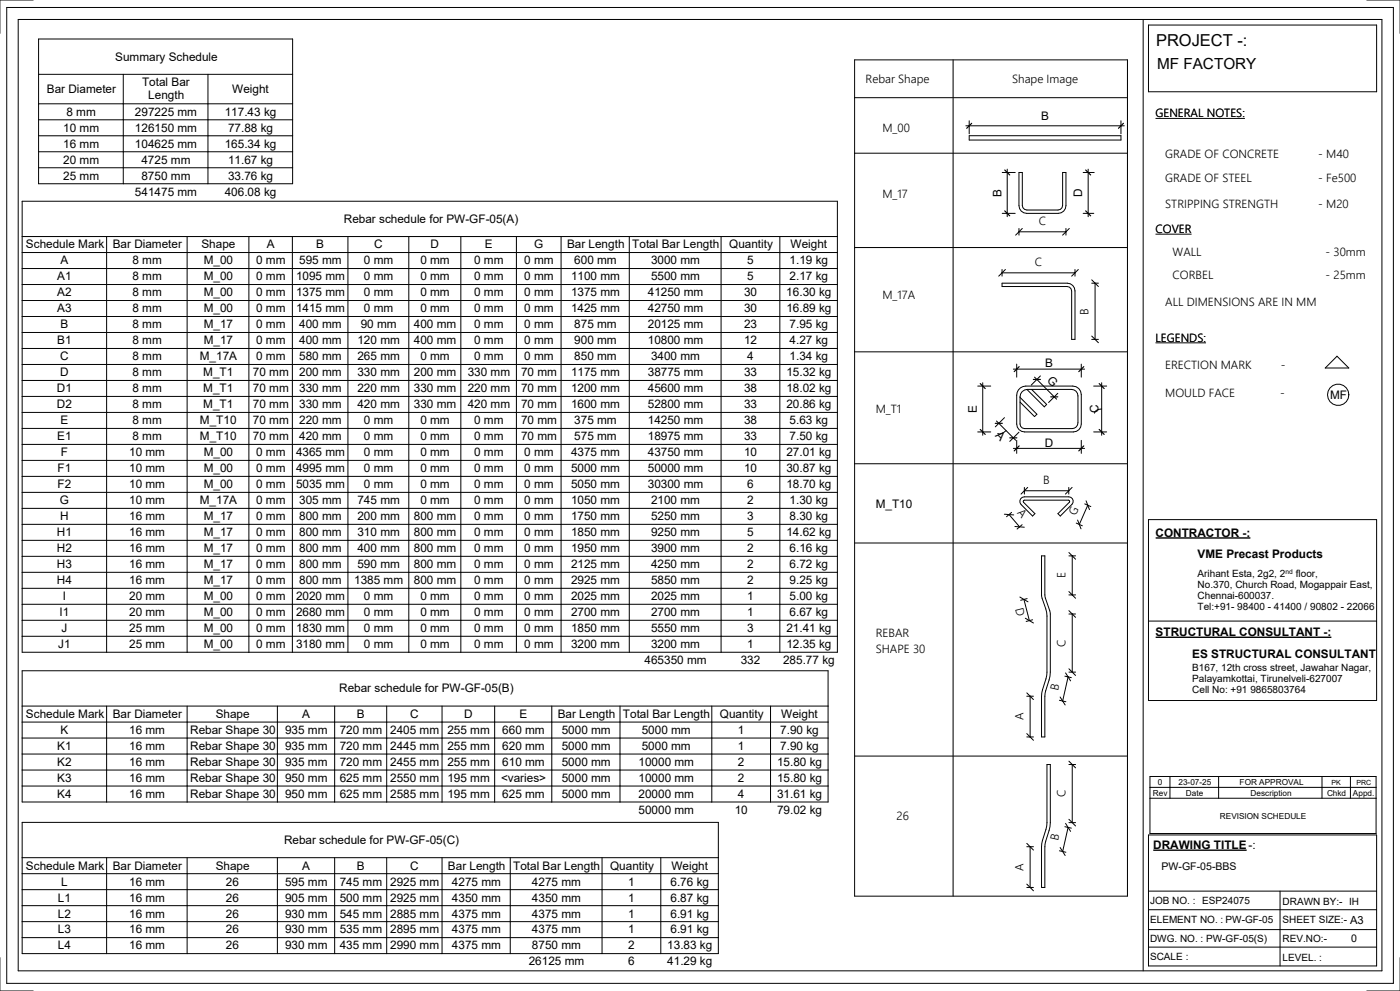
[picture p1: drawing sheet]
<svg xmlns="http://www.w3.org/2000/svg" width="420mm" height="297mm" viewBox="0 0 420 297" stroke-linecap="round" stroke-linejoin="round" font-family="sans-serif">
<defs><g id="words">
<text font-size="4.9" x="346.9" y="13.9">PROJECT -:</text>
<text font-size="4.6" x="347.2" y="20.7">MF FACTORY</text>
<g font-size="3.5">
<text x="34.6" y="18.1">Summary Schedule</text>
<text x="14.1" y="27.9">Bar Diameter</text>
<text x="42.6" y="25.8">Total Bar</text>
<text x="44.5" y="29.8">Length</text>
<text x="69.7" y="27.9">Weight</text>
<text x="259.7" y="25">Rebar Shape</text>
<text x="303.7" y="25">Shape Image</text>
<text x="19.9" y="34.7">8 mm</text>
<text x="40.5" y="34.7">297225 mm</text>
<text x="67.4" y="34.7">117.43 kg</text>
<text x="312.4" y="36">B</text>
<text x="346.7" y="35.2">GENERAL NOTES:</text>
<text x="19" y="39.5">10 mm</text>
<text x="40.5" y="39.5">126150 mm</text>
<text x="68.4" y="39.5">77.88 kg</text>
<text x="264.8" y="39.6">M_00</text>
<text x="19" y="44.3">16 mm</text>
<text x="40.5" y="44.3">104625 mm</text>
<text x="67.4" y="44.3">165.34 kg</text>
<text x="349.6" y="47.3">GRADE OF CONCRETE</text>
<text x="395.5" y="47.3">- M40</text>
<text x="19" y="49.1">20 mm</text>
<text x="19" y="53.8">25 mm</text>
<text x="42.4" y="49.1">4725 mm</text>
<text x="42.4" y="53.8">8750 mm</text>
<text x="68.4" y="49.1">11.67 kg</text>
<text x="68.4" y="53.8">33.76 kg</text>
<text x="40.5" y="58.6">541475 mm</text>
<text x="67.4" y="58.6">406.08 kg</text>
<text x="264.8" y="59.4">M_17</text>
<text x="300.5" y="59" transform="rotate(-90 300.5 59)">B</text>
<text x="324.8" y="59.1" transform="rotate(-90 324.8 59.1)">D</text>
<text x="349.6" y="54.6">GRADE OF STEEL</text>
<text x="395.5" y="54.6">- Fe500</text>
<text x="349.6" y="62.3">STRIPPING STRENGTH</text>
<text x="395.5" y="62.3">- M20</text>
<text x="103.2" y="66.8">Rebar schedule for PW-GF-05(A)</text>
<text x="311.7" y="67.5">C</text>
<text x="346.7" y="69.9">COVER</text>
<text x="7.8" y="74.5">Schedule Mark</text>
<text x="33.8" y="74.5">Bar Diameter</text>
<text x="60.4" y="74.5">Shape</text>
<text x="80" y="74.5">A</text>
<text x="94.9" y="74.5">B</text>
<text x="112.3" y="74.5">C</text>
<text x="129.2" y="74.5">D</text>
<text x="145.5" y="74.5">E</text>
<text x="160.3" y="74.5">G</text>
<text x="170.1" y="74.5">Bar Length</text>
<text x="189.7" y="74.5">Total Bar Length</text>
<text x="218.8" y="74.5">Quantity</text>
<text x="237.2" y="74.5">Weight</text>
<text x="351.8" y="76.8">WALL</text>
<text x="397.8" y="76.8">- 30mm</text>
<text x="18.2" y="79.3">A</text>
<text x="39.7" y="79.3">8 mm</text>
<text x="61.1" y="79.3">M_00</text>
<text x="76.9" y="79.3">0 mm</text>
<text x="89.8" y="79.3">595 mm</text>
<text x="109.2" y="79.3">0 mm</text>
<text x="126.1" y="79.3">0 mm</text>
<text x="142.3" y="79.3">0 mm</text>
<text x="157.3" y="79.3">0 mm</text>
<text x="172.3" y="79.3">600 mm</text>
<text x="195.3" y="79.3">3000 mm</text>
<text x="224.2" y="79.3">5</text>
<text x="236.9" y="79.3">1.19 kg</text>
<text x="310.5" y="79.8">C</text>
<text x="351.8" y="83.5">CORBEL</text>
<text x="397.8" y="83.5">- 25mm</text>
<text x="17.2" y="88.8">A2</text>
<text x="17.2" y="84.1">A1</text>
<text x="39.7" y="88.8">8 mm</text>
<text x="39.7" y="84.1">8 mm</text>
<text x="61.1" y="88.8">M_00</text>
<text x="61.1" y="84.1">M_00</text>
<text x="76.9" y="88.8">0 mm</text>
<text x="76.9" y="84.1">0 mm</text>
<text x="88.8" y="88.8">1375 mm</text>
<text x="88.8" y="84.1">1095 mm</text>
<text x="109.2" y="88.8">0 mm</text>
<text x="109.2" y="84.1">0 mm</text>
<text x="126.1" y="88.8">0 mm</text>
<text x="126.1" y="84.1">0 mm</text>
<text x="142.3" y="88.8">0 mm</text>
<text x="142.3" y="84.1">0 mm</text>
<text x="157.3" y="88.8">0 mm</text>
<text x="157.3" y="84.1">0 mm</text>
<text x="171.3" y="88.8">1375 mm</text>
<text x="171.3" y="84.1">1100 mm</text>
<text x="194.4" y="88.8">41250 mm</text>
<text x="195.3" y="84.1">5500 mm</text>
<text x="223.2" y="88.8">30</text>
<text x="224.2" y="84.1">5</text>
<text x="235.9" y="88.8">16.30 kg</text>
<text x="236.9" y="84.1">2.17 kg</text>
<text x="264.8" y="89.7">M_17A</text>
<text x="17.2" y="93.6">A3</text>
<text x="39.7" y="93.6">8 mm</text>
<text x="61.1" y="93.6">M_00</text>
<text x="76.9" y="93.6">0 mm</text>
<text x="88.8" y="93.6">1415 mm</text>
<text x="109.2" y="93.6">0 mm</text>
<text x="126.1" y="93.6">0 mm</text>
<text x="142.3" y="93.6">0 mm</text>
<text x="157.3" y="93.6">0 mm</text>
<text x="171.3" y="93.6">1425 mm</text>
<text x="194.4" y="93.6">42750 mm</text>
<text x="223.2" y="93.6">30</text>
<text x="235.9" y="93.6">16.89 kg</text>
<text x="326.6" y="94.3" transform="rotate(-90 326.6 94.3)">B</text>
<text x="349.6" y="91.6">ALL DIMENSIONS ARE IN MM</text>
<text x="18.2" y="98.4">B</text>
<text x="39.7" y="98.4">8 mm</text>
<text x="61.1" y="98.4">M_17</text>
<text x="76.9" y="98.4">0 mm</text>
<text x="89.8" y="98.4">400 mm</text>
<text x="108.2" y="98.4">90 mm</text>
<text x="124.2" y="98.4">400 mm</text>
<text x="142.3" y="98.4">0 mm</text>
<text x="157.3" y="98.4">0 mm</text>
<text x="172.3" y="98.4">875 mm</text>
<text x="194.4" y="98.4">20125 mm</text>
<text x="223.2" y="98.4">23</text>
<text x="236.9" y="98.4">7.95 kg</text>
<text x="17.2" y="103.2">B1</text>
<text x="39.7" y="103.2">8 mm</text>
<text x="61.1" y="103.2">M_17</text>
<text x="76.9" y="103.2">0 mm</text>
<text x="89.8" y="103.2">400 mm</text>
<text x="107.3" y="103.2">120 mm</text>
<text x="124.2" y="103.2">400 mm</text>
<text x="142.3" y="103.2">0 mm</text>
<text x="157.3" y="103.2">0 mm</text>
<text x="172.3" y="103.2">900 mm</text>
<text x="194.4" y="103.2">10800 mm</text>
<text x="223.2" y="103.2">12</text>
<text x="236.9" y="103.2">4.27 kg</text>
<text x="346.7" y="102.5">LEGENDS:</text>
<text x="18.1" y="108">C</text>
<text x="18.1" y="112.8">D</text>
<text x="39.7" y="108">8 mm</text>
<text x="39.7" y="112.8">8 mm</text>
<text x="60" y="108">M_17A</text>
<text x="61" y="112.8">M_T1</text>
<text x="75.9" y="112.8">70 mm</text>
<text x="76.9" y="108">0 mm</text>
<text x="89.8" y="108">580 mm</text>
<text x="89.8" y="112.8">200 mm</text>
<text x="107.3" y="112.8">330 mm</text>
<text x="107.3" y="108">265 mm</text>
<text x="124.2" y="112.8">200 mm</text>
<text x="126.1" y="108">0 mm</text>
<text x="140.3" y="112.8">330 mm</text>
<text x="142.3" y="108">0 mm</text>
<text x="156.3" y="112.8">70 mm</text>
<text x="157.3" y="108">0 mm</text>
<text x="171.3" y="112.8">1175 mm</text>
<text x="172.3" y="108">850 mm</text>
<text x="194.4" y="112.8">38775 mm</text>
<text x="195.3" y="108">3400 mm</text>
<text x="223.2" y="112.8">33</text>
<text x="224.2" y="108">4</text>
<text x="235.9" y="112.8">15.32 kg</text>
<text x="236.9" y="108">1.34 kg</text>
<text x="313.6" y="110">B</text>
<text x="349.6" y="110.8">ERECTION MARK</text>
<text x="384.3" y="110.8">-</text>
<text x="17.1" y="117.6">D1</text>
<text x="39.7" y="117.6">8 mm</text>
<text x="61" y="117.6">M_T1</text>
<text x="75.9" y="117.6">70 mm</text>
<text x="89.8" y="117.6">330 mm</text>
<text x="107.3" y="117.6">220 mm</text>
<text x="124.2" y="117.6">330 mm</text>
<text x="140.3" y="117.6">220 mm</text>
<text x="156.3" y="117.6">70 mm</text>
<text x="171.3" y="117.6">1200 mm</text>
<text x="194.4" y="117.6">45600 mm</text>
<text x="223.2" y="117.6">38</text>
<text x="235.9" y="117.6">18.02 kg</text>
<text x="314" y="114.2" transform="rotate(45 314 114.2)">G</text>
<text x="349.6" y="119.1">MOULD FACE</text>
<text x="384.2" y="119.1">-</text>
<text x="399.1" y="119.7">MF</text>
<text x="17.1" y="122.4">D2</text>
<text x="39.7" y="122.4">8 mm</text>
<text x="61" y="122.4">M_T1</text>
<text x="75.9" y="122.4">70 mm</text>
<text x="89.8" y="122.4">330 mm</text>
<text x="107.3" y="122.4">420 mm</text>
<text x="124.2" y="122.4">330 mm</text>
<text x="140.3" y="122.4">420 mm</text>
<text x="156.3" y="122.4">70 mm</text>
<text x="171.3" y="122.4">1600 mm</text>
<text x="194.4" y="122.4">52800 mm</text>
<text x="223.2" y="122.4">33</text>
<text x="235.9" y="122.4">20.86 kg</text>
<text x="262.8" y="123.8">M_T1</text>
<text x="293.1" y="123.8" transform="rotate(-90 293.1 123.8)">E</text>
<text x="329.6" y="123.9" transform="rotate(-90 329.6 123.9)">C</text>
<text x="17.2" y="132">E1</text>
<text x="18.2" y="127.2">E</text>
<text x="39.7" y="127.2">8 mm</text>
<text x="39.7" y="132">8 mm</text>
<text x="60" y="127.2">M_T10</text>
<text x="60" y="132">M_T10</text>
<text x="75.9" y="127.2">70 mm</text>
<text x="75.9" y="132">70 mm</text>
<text x="89.8" y="127.2">220 mm</text>
<text x="89.8" y="132">420 mm</text>
<text x="109.2" y="127.2">0 mm</text>
<text x="109.2" y="132">0 mm</text>
<text x="126.1" y="127.2">0 mm</text>
<text x="126.1" y="132">0 mm</text>
<text x="142.3" y="127.2">0 mm</text>
<text x="142.3" y="132">0 mm</text>
<text x="156.3" y="127.2">70 mm</text>
<text x="156.3" y="132">70 mm</text>
<text x="172.3" y="127.2">375 mm</text>
<text x="172.3" y="132">575 mm</text>
<text x="194.4" y="127.2">14250 mm</text>
<text x="194.4" y="132">18975 mm</text>
<text x="223.2" y="127.2">38</text>
<text x="223.2" y="132">33</text>
<text x="236.9" y="127.2">5.63 kg</text>
<text x="236.9" y="132">7.50 kg</text>
<text x="298.5" y="130.8" transform="rotate(45 298.5 130.8)">A</text>
<text x="18.3" y="136.8">F</text>
<text x="38.8" y="136.8">10 mm</text>
<text x="61.1" y="136.8">M_00</text>
<text x="76.9" y="136.8">0 mm</text>
<text x="88.8" y="136.8">4365 mm</text>
<text x="109.2" y="136.8">0 mm</text>
<text x="126.1" y="136.8">0 mm</text>
<text x="142.3" y="136.8">0 mm</text>
<text x="157.3" y="136.8">0 mm</text>
<text x="171.3" y="136.8">4375 mm</text>
<text x="194.4" y="136.8">43750 mm</text>
<text x="223.2" y="136.8">10</text>
<text x="235.9" y="136.8">27.01 kg</text>
<text x="313.5" y="133.9">D</text>
<text x="17.3" y="141.6">F1</text>
<text x="38.8" y="141.6">10 mm</text>
<text x="61.1" y="141.6">M_00</text>
<text x="76.9" y="141.6">0 mm</text>
<text x="88.8" y="141.6">4995 mm</text>
<text x="109.2" y="141.6">0 mm</text>
<text x="126.1" y="141.6">0 mm</text>
<text x="142.3" y="141.6">0 mm</text>
<text x="157.3" y="141.6">0 mm</text>
<text x="171.3" y="141.6">5000 mm</text>
<text x="194.4" y="141.6">50000 mm</text>
<text x="223.2" y="141.6">10</text>
<text x="235.9" y="141.6">30.87 kg</text>
<text x="17.3" y="146.4">F2</text>
<text x="38.8" y="146.4">10 mm</text>
<text x="61.1" y="146.4">M_00</text>
<text x="76.9" y="146.4">0 mm</text>
<text x="88.8" y="146.4">5035 mm</text>
<text x="109.2" y="146.4">0 mm</text>
<text x="126.1" y="146.4">0 mm</text>
<text x="142.3" y="146.4">0 mm</text>
<text x="157.3" y="146.4">0 mm</text>
<text x="171.3" y="146.4">5050 mm</text>
<text x="194.4" y="146.4">30300 mm</text>
<text x="224.2" y="146.4">6</text>
<text x="235.9" y="146.4">18.70 kg</text>
<text x="313" y="145.1">B</text>
<text x="18" y="151.2">G</text>
<text x="18.1" y="156">H</text>
<text x="38.8" y="151.2">10 mm</text>
<text x="38.8" y="156">16 mm</text>
<text x="60" y="151.2">M_17A</text>
<text x="61.1" y="156">M_17</text>
<text x="76.9" y="151.2">0 mm</text>
<text x="76.9" y="156">0 mm</text>
<text x="89.8" y="151.2">305 mm</text>
<text x="89.8" y="156">800 mm</text>
<text x="107.3" y="151.2">745 mm</text>
<text x="107.3" y="156">200 mm</text>
<text x="124.2" y="156">800 mm</text>
<text x="126.1" y="151.2">0 mm</text>
<text x="142.3" y="151.2">0 mm</text>
<text x="142.3" y="156">0 mm</text>
<text x="157.3" y="151.2">0 mm</text>
<text x="157.3" y="156">0 mm</text>
<text x="171.3" y="151.2">1050 mm</text>
<text x="171.3" y="156">1750 mm</text>
<text x="195.3" y="151.2">2100 mm</text>
<text x="195.3" y="156">5250 mm</text>
<text x="224.2" y="151.2">2</text>
<text x="224.2" y="156">3</text>
<text x="236.9" y="151.2">1.30 kg</text>
<text x="236.9" y="156">8.30 kg</text>
<text x="262.8" y="152.3">M_T10</text>
<text x="305.1" y="153.9" transform="rotate(49 305.1 153.9)">A</text>
<text x="322.8" y="154.7" transform="rotate(-66 322.8 154.7)">G</text>
<text x="17.1" y="160.7">H1</text>
<text x="38.8" y="160.7">16 mm</text>
<text x="61.1" y="160.7">M_17</text>
<text x="76.9" y="160.7">0 mm</text>
<text x="89.8" y="160.7">800 mm</text>
<text x="107.3" y="160.7">310 mm</text>
<text x="124.2" y="160.7">800 mm</text>
<text x="142.3" y="160.7">0 mm</text>
<text x="157.3" y="160.7">0 mm</text>
<text x="171.3" y="160.7">1850 mm</text>
<text x="195.3" y="160.7">9250 mm</text>
<text x="224.2" y="160.7">5</text>
<text x="235.9" y="160.7">14.62 kg</text>
<text x="346.8" y="160.9">CONTRACTOR -:</text>
<text x="17.1" y="165.5">H2</text>
<text x="38.8" y="165.5">16 mm</text>
<text x="61.1" y="165.5">M_17</text>
<text x="76.9" y="165.5">0 mm</text>
<text x="89.8" y="165.5">800 mm</text>
<text x="107.3" y="165.5">400 mm</text>
<text x="124.2" y="165.5">800 mm</text>
<text x="142.3" y="165.5">0 mm</text>
<text x="157.3" y="165.5">0 mm</text>
<text x="171.3" y="165.5">1950 mm</text>
<text x="195.3" y="165.5">3900 mm</text>
<text x="224.2" y="165.5">2</text>
<text x="236.9" y="165.5">6.16 kg</text>
<text x="359.3" y="167.3">VME Precast Products</text>
<text x="17.1" y="170.3">H3</text>
<text x="38.8" y="170.3">16 mm</text>
<text x="61.1" y="170.3">M_17</text>
<text x="76.9" y="170.3">0 mm</text>
<text x="89.8" y="170.3">800 mm</text>
<text x="107.3" y="170.3">590 mm</text>
<text x="124.2" y="170.3">800 mm</text>
<text x="142.3" y="170.3">0 mm</text>
<text x="157.3" y="170.3">0 mm</text>
<text x="171.3" y="170.3">2125 mm</text>
<text x="195.3" y="170.3">4250 mm</text>
<text x="224.2" y="170.3">2</text>
<text x="236.9" y="170.3">6.72 kg</text>
<text x="319.7" y="173.4" transform="rotate(-90 319.7 173.4)">E</text>
<text x="17.1" y="175.1">H4</text>
<text x="18.8" y="179.9">I</text>
<text x="38.8" y="175.1">16 mm</text>
<text x="38.8" y="179.9">20 mm</text>
<text x="61.1" y="175.1">M_17</text>
<text x="61.1" y="179.9">M_00</text>
<text x="76.9" y="175.1">0 mm</text>
<text x="76.9" y="179.9">0 mm</text>
<text x="88.8" y="179.9">2020 mm</text>
<text x="89.8" y="175.1">800 mm</text>
<text x="106.3" y="175.1">1385 mm</text>
<text x="109.2" y="179.9">0 mm</text>
<text x="124.2" y="175.1">800 mm</text>
<text x="126.1" y="179.9">0 mm</text>
<text x="142.3" y="175.1">0 mm</text>
<text x="142.3" y="179.9">0 mm</text>
<text x="157.3" y="175.1">0 mm</text>
<text x="157.3" y="179.9">0 mm</text>
<text x="171.3" y="175.1">2925 mm</text>
<text x="171.3" y="179.9">2025 mm</text>
<text x="195.3" y="175.1">5850 mm</text>
<text x="195.3" y="179.9">2025 mm</text>
<text x="224.2" y="175.1">2</text>
<text x="224.2" y="179.9">1</text>
<text x="236.9" y="175.1">9.25 kg</text>
<text x="236.9" y="179.9">5.00 kg</text>
<text x="17.9" y="184.7">I1</text>
<text x="38.8" y="184.7">20 mm</text>
<text x="61.1" y="184.7">M_00</text>
<text x="76.9" y="184.7">0 mm</text>
<text x="88.8" y="184.7">2680 mm</text>
<text x="109.2" y="184.7">0 mm</text>
<text x="126.1" y="184.7">0 mm</text>
<text x="142.3" y="184.7">0 mm</text>
<text x="157.3" y="184.7">0 mm</text>
<text x="171.3" y="184.7">2700 mm</text>
<text x="195.3" y="184.7">2700 mm</text>
<text x="224.2" y="184.7">1</text>
<text x="236.9" y="184.7">6.67 kg</text>
<text x="304.6" y="182.5" transform="rotate(76 304.6 182.5)">D</text>
<text x="18.5" y="189.5">J</text>
<text x="38.8" y="189.5">25 mm</text>
<text x="61.1" y="189.5">M_00</text>
<text x="76.9" y="189.5">0 mm</text>
<text x="88.8" y="189.5">1830 mm</text>
<text x="109.2" y="189.5">0 mm</text>
<text x="126.1" y="189.5">0 mm</text>
<text x="142.3" y="189.5">0 mm</text>
<text x="157.3" y="189.5">0 mm</text>
<text x="171.3" y="189.5">1850 mm</text>
<text x="195.3" y="189.5">5550 mm</text>
<text x="224.2" y="189.5">3</text>
<text x="235.9" y="189.5">21.41 kg</text>
<text x="262.8" y="191">REBAR</text>
<text x="346.8" y="190.7">STRUCTURAL CONSULTANT -:</text>
<text x="17.5" y="194.3">J1</text>
<text x="38.8" y="194.3">25 mm</text>
<text x="61.1" y="194.3">M_00</text>
<text x="76.9" y="194.3">0 mm</text>
<text x="88.8" y="194.3">3180 mm</text>
<text x="109.2" y="194.3">0 mm</text>
<text x="126.1" y="194.3">0 mm</text>
<text x="142.3" y="194.3">0 mm</text>
<text x="157.3" y="194.3">0 mm</text>
<text x="171.3" y="194.3">3200 mm</text>
<text x="195.3" y="194.3">3200 mm</text>
<text x="224.2" y="194.3">1</text>
<text x="235.9" y="194.3">12.35 kg</text>
<text x="262.8" y="195.7">SHAPE 30</text>
<text x="319.7" y="193.9" transform="rotate(-90 319.7 193.9)">C</text>
<text x="357.7" y="197.1">ES STRUCTURAL CONSULTANT</text>
<text x="193.4" y="199.1">465350 mm</text>
<text x="222.3" y="199.1">332</text>
<text x="235" y="199.1">285.77 kg</text>
<text x="101.8" y="207.5">Rebar schedule for PW-GF-05(B)</text>
<text x="317.5" y="207.1" transform="rotate(-77 317.5 207.1)">B</text>
<text x="7.8" y="215.2">Schedule Mark</text>
<text x="33.8" y="215.2">Bar Diameter</text>
<text x="64.7" y="215.2">Shape</text>
<text x="90.7" y="215.2">A</text>
<text x="107.1" y="215.2">B</text>
<text x="123.1" y="215.2">C</text>
<text x="139.3" y="215.2">D</text>
<text x="155.8" y="215.2">E</text>
<text x="167.3" y="215.2">Bar Length</text>
<text x="186.9" y="215.2">Total Bar Length</text>
<text x="216" y="215.2">Quantity</text>
<text x="234.4" y="215.2">Weight</text>
<text x="307.1" y="216" transform="rotate(-90 307.1 216)">A</text>
<text x="18.2" y="220">K</text>
<text x="38.8" y="220">16 mm</text>
<text x="57.1" y="220">Rebar Shape 30</text>
<text x="85.5" y="220">935 mm</text>
<text x="101.9" y="220">720 mm</text>
<text x="117.1" y="220">2405 mm</text>
<text x="134.3" y="220">255 mm</text>
<text x="150.7" y="220">660 mm</text>
<text x="168.6" y="220">5000 mm</text>
<text x="192.6" y="220">5000 mm</text>
<text x="221.4" y="220">1</text>
<text x="234.1" y="220">7.90 kg</text>
<text x="17.2" y="224.8">K1</text>
<text x="38.8" y="224.8">16 mm</text>
<text x="57.1" y="224.8">Rebar Shape 30</text>
<text x="85.5" y="224.8">935 mm</text>
<text x="101.9" y="224.8">720 mm</text>
<text x="117.1" y="224.8">2445 mm</text>
<text x="134.3" y="224.8">255 mm</text>
<text x="150.7" y="224.8">620 mm</text>
<text x="168.6" y="224.8">5000 mm</text>
<text x="192.6" y="224.8">5000 mm</text>
<text x="221.4" y="224.8">1</text>
<text x="234.1" y="224.8">7.90 kg</text>
<text x="17.2" y="229.6">K2</text>
<text x="38.8" y="229.6">16 mm</text>
<text x="57.1" y="229.6">Rebar Shape 30</text>
<text x="85.5" y="229.6">935 mm</text>
<text x="101.9" y="229.6">720 mm</text>
<text x="117.1" y="229.6">2455 mm</text>
<text x="134.3" y="229.6">255 mm</text>
<text x="150.7" y="229.6">610 mm</text>
<text x="168.6" y="229.6">5000 mm</text>
<text x="191.6" y="229.6">10000 mm</text>
<text x="221.4" y="229.6">2</text>
<text x="233.2" y="229.6">15.80 kg</text>
<text x="17.2" y="234.4">K3</text>
<text x="17.2" y="239.2">K4</text>
<text x="38.8" y="234.4">16 mm</text>
<text x="38.8" y="239.2">16 mm</text>
<text x="57.1" y="234.4">Rebar Shape 30</text>
<text x="57.1" y="239.2">Rebar Shape 30</text>
<text x="85.5" y="234.4">950 mm</text>
<text x="85.5" y="239.2">950 mm</text>
<text x="101.9" y="234.4">625 mm</text>
<text x="101.9" y="239.2">625 mm</text>
<text x="117.1" y="234.4">2550 mm</text>
<text x="117.1" y="239.2">2585 mm</text>
<text x="134.3" y="234.4">195 mm</text>
<text x="134.3" y="239.2">195 mm</text>
<text x="150.3" y="234.4">&lt;varies&gt;</text>
<text x="150.7" y="239.2">625 mm</text>
<text x="168.6" y="234.4">5000 mm</text>
<text x="168.6" y="239.2">5000 mm</text>
<text x="191.6" y="234.4">10000 mm</text>
<text x="191.6" y="239.2">20000 mm</text>
<text x="221.4" y="234.4">2</text>
<text x="221.4" y="239.2">4</text>
<text x="233.2" y="234.4">15.80 kg</text>
<text x="233.2" y="239.2">31.61 kg</text>
<text x="319.7" y="239" transform="rotate(-90 319.7 239)">C</text>
<text x="191.6" y="244">50000 mm</text>
<text x="220.5" y="244">10</text>
<text x="233.2" y="244">79.02 kg</text>
<text x="269" y="246">26</text>
<text x="85.2" y="253">Rebar schedule for PW-GF-05(C)</text>
<text x="317.5" y="252.2" transform="rotate(-77 317.5 252.2)">B</text>
<text x="346" y="254.5">DRAWING TITLE</text>
<text x="374.6" y="254.5">-:</text>
<text x="7.8" y="260.7">Schedule Mark</text>
<text x="33.8" y="260.7">Bar Diameter</text>
<text x="64.7" y="260.7">Shape</text>
<text x="90.7" y="260.7">A</text>
<text x="107.1" y="260.7">B</text>
<text x="123.1" y="260.7">C</text>
<text x="134.4" y="260.7">Bar Length</text>
<text x="154" y="260.7">Total Bar Length</text>
<text x="183.1" y="260.7">Quantity</text>
<text x="201.5" y="260.7">Weight</text>
<text x="307.1" y="261.1" transform="rotate(-90 307.1 261.1)">A</text>
<text x="18.3" y="265.5">L</text>
<text x="38.8" y="265.5">16 mm</text>
<text x="67.8" y="265.5">26</text>
<text x="85.5" y="265.5">595 mm</text>
<text x="101.9" y="265.5">745 mm</text>
<text x="117.1" y="265.5">2925 mm</text>
<text x="135.6" y="265.5">4275 mm</text>
<text x="159.6" y="265.5">4275 mm</text>
<text x="188.5" y="265.5">1</text>
<text x="201.2" y="265.5">6.76 kg</text>
<text x="17.4" y="270.3">L1</text>
<text x="17.4" y="275.1">L2</text>
<text x="38.8" y="270.3">16 mm</text>
<text x="38.8" y="275.1">16 mm</text>
<text x="67.8" y="270.3">26</text>
<text x="67.8" y="275.1">26</text>
<text x="85.5" y="270.3">905 mm</text>
<text x="85.5" y="275.1">930 mm</text>
<text x="101.9" y="270.3">500 mm</text>
<text x="101.9" y="275.1">545 mm</text>
<text x="117.1" y="270.3">2925 mm</text>
<text x="117.1" y="275.1">2885 mm</text>
<text x="135.6" y="270.3">4350 mm</text>
<text x="135.6" y="275.1">4375 mm</text>
<text x="159.6" y="270.3">4350 mm</text>
<text x="159.6" y="275.1">4375 mm</text>
<text x="188.5" y="270.3">1</text>
<text x="188.5" y="275.1">1</text>
<text x="201.2" y="270.3">6.87 kg</text>
<text x="201.2" y="275.1">6.91 kg</text>
<text x="17.4" y="279.9">L3</text>
<text x="38.8" y="279.9">16 mm</text>
<text x="67.8" y="279.9">26</text>
<text x="85.5" y="279.9">930 mm</text>
<text x="101.9" y="279.9">535 mm</text>
<text x="117.1" y="279.9">2895 mm</text>
<text x="135.6" y="279.9">4375 mm</text>
<text x="159.6" y="279.9">4375 mm</text>
<text x="188.5" y="279.9">1</text>
<text x="201.2" y="279.9">6.91 kg</text>
<text x="17.4" y="284.6">L4</text>
<text x="38.8" y="284.6">16 mm</text>
<text x="67.8" y="284.6">26</text>
<text x="85.5" y="284.6">930 mm</text>
<text x="101.9" y="284.6">435 mm</text>
<text x="117.1" y="284.6">2990 mm</text>
<text x="135.6" y="284.6">4375 mm</text>
<text x="159.6" y="284.6">8750 mm</text>
<text x="188.5" y="284.6">2</text>
<text x="200.2" y="284.6">13.83 kg</text>
<text x="158.7" y="289.4">26125 mm</text>
<text x="188.5" y="289.4">6</text>
<text x="200.2" y="289.4">41.29 kg</text>
</g>
<text font-size="3.4" x="405.1" y="276.9">A3</text>
<g font-size="3.2">
<text x="348.5" y="260.9">PW-GF-05-BBS</text>
<text x="405.5" y="282.4">0</text>
</g>
<g font-size="3">
<text x="359.3" y="172.9">Arihant Esta, 2g2, 2</text>
<text x="388.8" y="172.9">floor,</text>
<text x="359.3" y="176.2">No.370, Church Road, Mogappair East,</text>
<text x="359.3" y="179.5">Chennai-600037.</text>
<text x="359.3" y="182.8">Tel:+91- 98400 - 41400 / 90802 - 22066</text>
<text x="357.7" y="201.1">B167, 12th cross street, Jawahar Nagar,</text>
<text x="357.7" y="204.4">Palayamkottai, Tirunelveli-627007</text>
<text x="357.7" y="207.8">Cell No: +91 9865803764</text>
<text x="345.1" y="270.9">JOB NO. :</text>
<text x="360.7" y="271.1">ESP24075</text>
<text x="384.8" y="271.4">DRAWN BY:-</text>
<text x="404.8" y="271.4">IH</text>
<text x="345.1" y="276.8">ELEMENT NO. :</text>
<text x="367.7" y="276.8">PW-GF-05</text>
<text x="384.8" y="276.8">SHEET SIZE:-</text>
<text x="345.1" y="282.4">DWG. NO. :</text>
<text x="345.1" y="287.7">SCALE :</text>
<text x="361.9" y="282.4">PW-GF-05(S)</text>
<text x="384.8" y="282.4">REV.NO:-</text>
<text x="384.8" y="288">LEVEL. :</text>
</g>
<g font-size="2.5">
<text x="345.9" y="238.6">Rev</text>
<text x="347.4" y="235.3">0</text>
<text x="353.6" y="235.3">23-07-25</text>
<text x="355.9" y="238.6">Date</text>
<text x="372" y="235.3">FOR APPROVAL</text>
<text x="375.3" y="238.6">Description</text>
<text x="398.2" y="238.6">Chkd</text>
<text x="406" y="238.6">Appd.</text>
<text x="366" y="245.4">REVISION SCHEDULE</text>
</g>
<g font-size="2.1">
<text x="399.5" y="235.2">PK</text>
<text x="407" y="235.2">PRC</text>
</g>
<text font-size="2" x="385.7" y="172">nd</text>
</g></defs>
<g fill="none" stroke="#000" stroke-width=".3">
<path d="M2 2.2h416.1v292.6h-416.1zM5.5 5.8h409.2v285.3h-409.2zM10 0h-10v10M256.4 17.9h81.9v250.8h-81.9zM286 17.9v250.8M343 5.8v285.3M344.6 7.5h68.5v20h-68.5zM410.1 0h10v10M256.4 29.3h81.9M256.4 45.9h81.9M290.8 40.7h45.5v1.3h-45.5zM305.7 51.7h1v9.9l.2 .7 .5 .5 .7 .2h9.4l.7-.2 .5-.5 .1-.7v-9.9h1v10a2.31 2.31 0 0 1-2.3 2.3h-9.4a2.31 2.31 0 0 1-2.4-2.3z"/>
<path d="M256.4 74.2h81.9M300.7 84.9h19.5a2.31 2.31 0 0 1 2.4 2.3v14.5h-1v-14.5l-.2-.6-.5-.5-.7-.2h-19.5zM256.4 105.5h81.9M306.1 119.1l5 5.1-.7 .7-4.3-4.4M306.2 116.3l1.6-.6h14.1a2.55 2.55 0 0 1 2.5 2.6v8.8a2.37 2.37 0 0 1-2.3 2.4h-14.7a2.36 2.36 0 0 1-2.3-2.4v-8.6l.1-.9zM306.7 117.4l.7-.5 .9-.2h13.2a1.93 1.93 0 0 1 1.9 2v8a1.75 1.75 0 0 1-1.7 1.8h-14.3l-.7-.2-.5-.5-.1-.7v-8.1l.1-.9zM309.5 116.7l4.6 4.6-.8 .7-5.2-5.3M401.2 106.8l3.5 3.5h-7.1zM256.4 139h81.9M306.3 149.5l1.1-.6h13.3a1.33 1.33 0 0 1 1.2 .9 1.33 1.33 0 0 1-.3 1.4l-3.5 3.5-.7-.7 3.5-3.4v-.5h-13.8v.5l3.4 3.4-.7 .7-3.4-3.4-.4-1.2zM344.6 155.8h68.5v54.2h-68.5zM256.4 162.8h81.9"/>
<path d="M312.5 166.6h1l.1 12.3 1.5 5.2v17.4a24 24 0 0 1-1.5 6.4l-.1 13h-1l.1-13.2 1.2-4.2 .3-2v-16.8a19.5 19.5 0 0 0-1.5-5.8zM344.6 186.2h68.5M256.4 226.7h81.9M314.1 229.2h1v17.4a24 24 0 0 1-1.5 6.4l-.1 13.1h-1l.1-13.2 1.2-4.3 .3-2zM344.6 250.3h68.5v39.3h-68.5zM344.6 272.7h68.5M344.6 267.2h68.5M344.6 278.7h68.5M384.1 267.2v22.4M0 287.1v10h10M344.6 283.9h68.5M420.1 287.1v10h-10"/>
<circle cx="401.5" cy="118.4" r="3.2"/>
</g>
<g fill="#fff">
<path d="M346.9 9.5h27.5v5.4h-27.5z"/>
<path d="M405.1 273.8h4.1v3.9h-4.1z"/>
<path d="M346.8 187.4h51.8v4.1h-51.8z"/>
<path d="M357.7 193.9h54.2v4.1h-54.2z"/>
<path d="M346 251.2h27.6v4.2h-27.6z"/>
<path d="M373.6 251.2h1v4.2h-1z"/>
<path d="M374.6 251.2h2.2v4.2h-2.2z"/>
<path d="M346.8 157.6h27.9v4.1h-27.9z"/>
<path d="M359.3 164.1h37.3v4.1h-37.3z"/>
<path d="M405.5 279.4h1.7v3.7h-1.7z"/>
<path d="M367.7 274.1h14.3v3.3h-14.3z"/>
<path d="M347.2 16.6h29.6v5.1h-29.6z"/>
<path d="M348.5 258h22.8v3.6h-22.8z"/>
<path d="M361.9 279.8h18.3v3.3h-18.3z"/>
<path d="M404.8 268.8h2.9v3.3h-2.9z"/>
<path d="M360.7 268.5h14.3v3.3h-14.3z"/>
</g>
<path d="M346.8 161.3h28.4M346.8 191h52.7M346 254.9h28.1" fill="none" stroke="#000" stroke-width=".41"/>
<g fill="none" stroke="#000" stroke-width=".3">
<path d="M11.6 11.7h76.2v43.4h-76.2zM11.6 35.9h76.2M11.6 31.1h76.2M11.6 22.3h76.2M37 22.3v32.8M62.4 22.3v32.8M289.8 37.7h47.5M290.8 36.2v3.9M336.3 36.2v3.9M346.7 35.5h26.8M11.6 50.3h76.2M11.6 45.5h76.2"/>
<path d="M11.6 40.7h76.2M300.7 51.7h3.9M302.2 50.7v14.3M325 51.7h3.3M326.5 50.7v14.3M6.6 60.3h244.7v135.2h-244.7zM6.6 75.7h244.7M6.6 70.9h244.7M32 70.9v124.6M56.1 70.9v124.6M74.7 70.9v124.6M87.7 70.9v124.6"/>
<path d="M104.4 70.9v124.6M122.7 70.9v124.6M138.3 70.9v124.6M155 70.9v124.6M168.4 70.9v124.6M188.8 70.9v124.6M216.4 70.9v124.6M234 70.9v124.6M300.7 64h3.9M325 64h3.2M346.7 70.2h10.8M6.6 99.7h244.7"/>
<path d="M6.6 94.9h244.7M6.6 90.1h244.7M6.6 85.3h244.7M6.6 80.5h244.7M6.6 118.9h244.7M6.6 114.1h244.7M6.6 109.3h244.7M6.6 104.5h244.7M346.7 102.8h15.2M6.6 138h244.7M6.6 133.2h244.7M6.6 128.4h244.7"/>
<path d="M6.6 123.6h244.7M6.6 157.2h244.7M6.6 152.4h244.7M6.6 147.6h244.7M6.6 142.8h244.7M6.6 176.4h244.7M6.6 171.6h244.7M6.6 166.8h244.7M6.6 162h244.7M6.6 190.8h244.7M6.6 186h244.7M6.6 181.2h244.7"/>
<path d="M6.6 201.1h241.9v39.3h-241.9zM6.6 216.5h241.9M6.6 211.7h241.9M32 211.7v28.7M56.1 211.7v28.7M83.2 211.7v28.7M100.4 211.7v28.7M116 211.7v28.7M132.6 211.7v28.7M148.4 211.7v28.7M165.6 211.7v28.7M186 211.7v28.7"/>
<path d="M213.6 211.7v28.7M231.2 211.7v28.7M6.6 235.6h241.9M6.6 230.9h241.9M6.6 226.1h241.9M6.6 221.3h241.9M345 232.8h67.9v17.1h-67.9zM345 236h67.9M345 239.3h67.9M351.1 232.8v6.5M365.7 232.8v6.5M396.7 232.8v6.5"/>
<path d="M405.2 232.8v6.5"/>
</g>
<path d="M291.6 37l-1.5 1.5M337.1 37l-1.5 1.5M301.5 51l1.5 1.5M325.8 51l1.5 1.5M301.5 63.2l1.5 1.5M325.8 63.2l1.5 1.5" fill="none" stroke="#000" stroke-width=".35"/>
<path d="M321.6 56.6h3.9v2.5h-3.9z" fill="#fff"/>
<g fill="none" stroke="#000" stroke-width=".3">
<path d="M305.7 69.5h14.1M305.7 68.5v2M306.7 68.5l-2 2M319.8 68.5v2M320.8 68.5l-2 2M300.7 81.8h21.9M300.7 80.8v2M301.7 80.8l-2 2M322.6 80.8v2M323.6 80.8l-2 2M327.6 83.9l2 2M327.6 84.9h2"/>
<path d="M328.6 84.9v16.8M293.4 115.7h3.9M294.9 114.7v15.8M304.1 110.7h21.3M305.1 109.2v3.9M310.4 113.1l6.6 6.6M312.2 112.7l-2.8 2.8M317.4 117.9l-2.8 2.8M324.4 109.2v3.9M327.6 100.7l2 2M327.6 101.7h2M328.2 115.7h3.9"/>
<path d="M330.6 114.7v15.8M293.4 129.5h3.9M299 126.2l5.8 5.8M301.4 125.2l-2.8 2.8M301.9 129.1a2.13 2.13 0 0 1-2.5 .8M304.1 134.4h21.3M305.1 132v3.9M305.7 129.6l-2.7 2.7M324.4 132v3.9M328.2 129.5h3.9M330.6 122.6a1.89 1.89 0 0 0-2.2 1.3M301.4 154.2l2.8 .2"/>
<path d="M302.8 154.3l3.1 3.6M303.5 153.6l-1.5 1.3M304.5 157.8l2.8 .3M306.7 157.3l-1.5 1.3M307.4 147.1h13.3M307.4 147.1l-1 1M307.4 146.1v2M308.4 146.1l-1 1M320.7 146.1v2M321.7 146.1l-2 2M322.9 156.8l1.9 .8M323.3 155.9l1.1 2.6"/>
<path d="M325.5 151.1l1.8 .8M325.9 150.1l1 2.7M326.4 151.5l-2.6 5.7M306 179l2.4 1.4M307.2 179.7l1.7 6.4M308.2 179.5l-1.9 .5M320.7 165.6l2 2M320.7 166.6h2M320.7 177.4l2 2M320.7 178.4h2M321.7 166.6v11.8M307.6 185.3l2.5 1.5"/>
<path d="M309.8 185.8l-1.9 .5M320.7 183.1l2 2M320.7 184.1h2M321.7 184.1v17.4M308.1 207.7l2 2M308.1 208.7h2M308.1 219.9l2 2M309.1 208.7v12.2M317.9 209.9l1.9 .5M318.1 209l1.5 2.4M319.5 202.7l2 .5M319.7 201.7l1.5 2.4"/>
<path d="M320.5 202.9l-1.7 7.3M320.7 200.5l2 2M320.7 201.5h2M308.1 220.9h2M320.7 228.2l2 2M320.7 229.2h2M321.7 229.2v17.4M6.6 246.5h208.9v39.4h-208.9zM6.6 257.1h208.9M32 257.1v28.8M56.1 257.1v28.8M83.2 257.1v28.8"/>
<path d="M100.4 257.1v28.8M116 257.1v28.8M132.6 257.1v28.8M153.1 257.1v28.8M180.6 257.1v28.8M198.3 257.1v28.8M308.1 252.8l2 2M308.1 253.8h2M309.1 253.8v12.3M317.9 255.1l1.9 .4M318.1 254.1l1.5 2.4M319.5 247.8l2 .5"/>
<path d="M319.7 246.9l1.5 2.4M320.5 248.1l-1.7 7.2M320.7 245.6l1 1M320.7 246.6h2M321.7 246.6l1 1M6.6 276.3h208.9M6.6 271.5h208.9M6.6 266.7h208.9M6.6 261.9h208.9M308.1 265.1l2 2M308.1 266.1h2M6.6 281.1h208.9"/>
</g>
<path d="M294.1 115l1.5 1.5M305.8 109.9l-1.5 1.5M310.1 113.8h2.1M315.3 119h2.1M325.2 109.9l-1.5 1.5M329.8 115l1.5 1.5M294.1 128.7l1.5 1.5M298.6 126.9h2.2M303 131.3h2.1M305.8 133.7l-1.5 1.5M325.2 133.7l-1.5 1.5M329.8 128.7l1.5 1.5" fill="none" stroke="#000" stroke-width=".35"/>
<use href="#words"/>
</svg>
